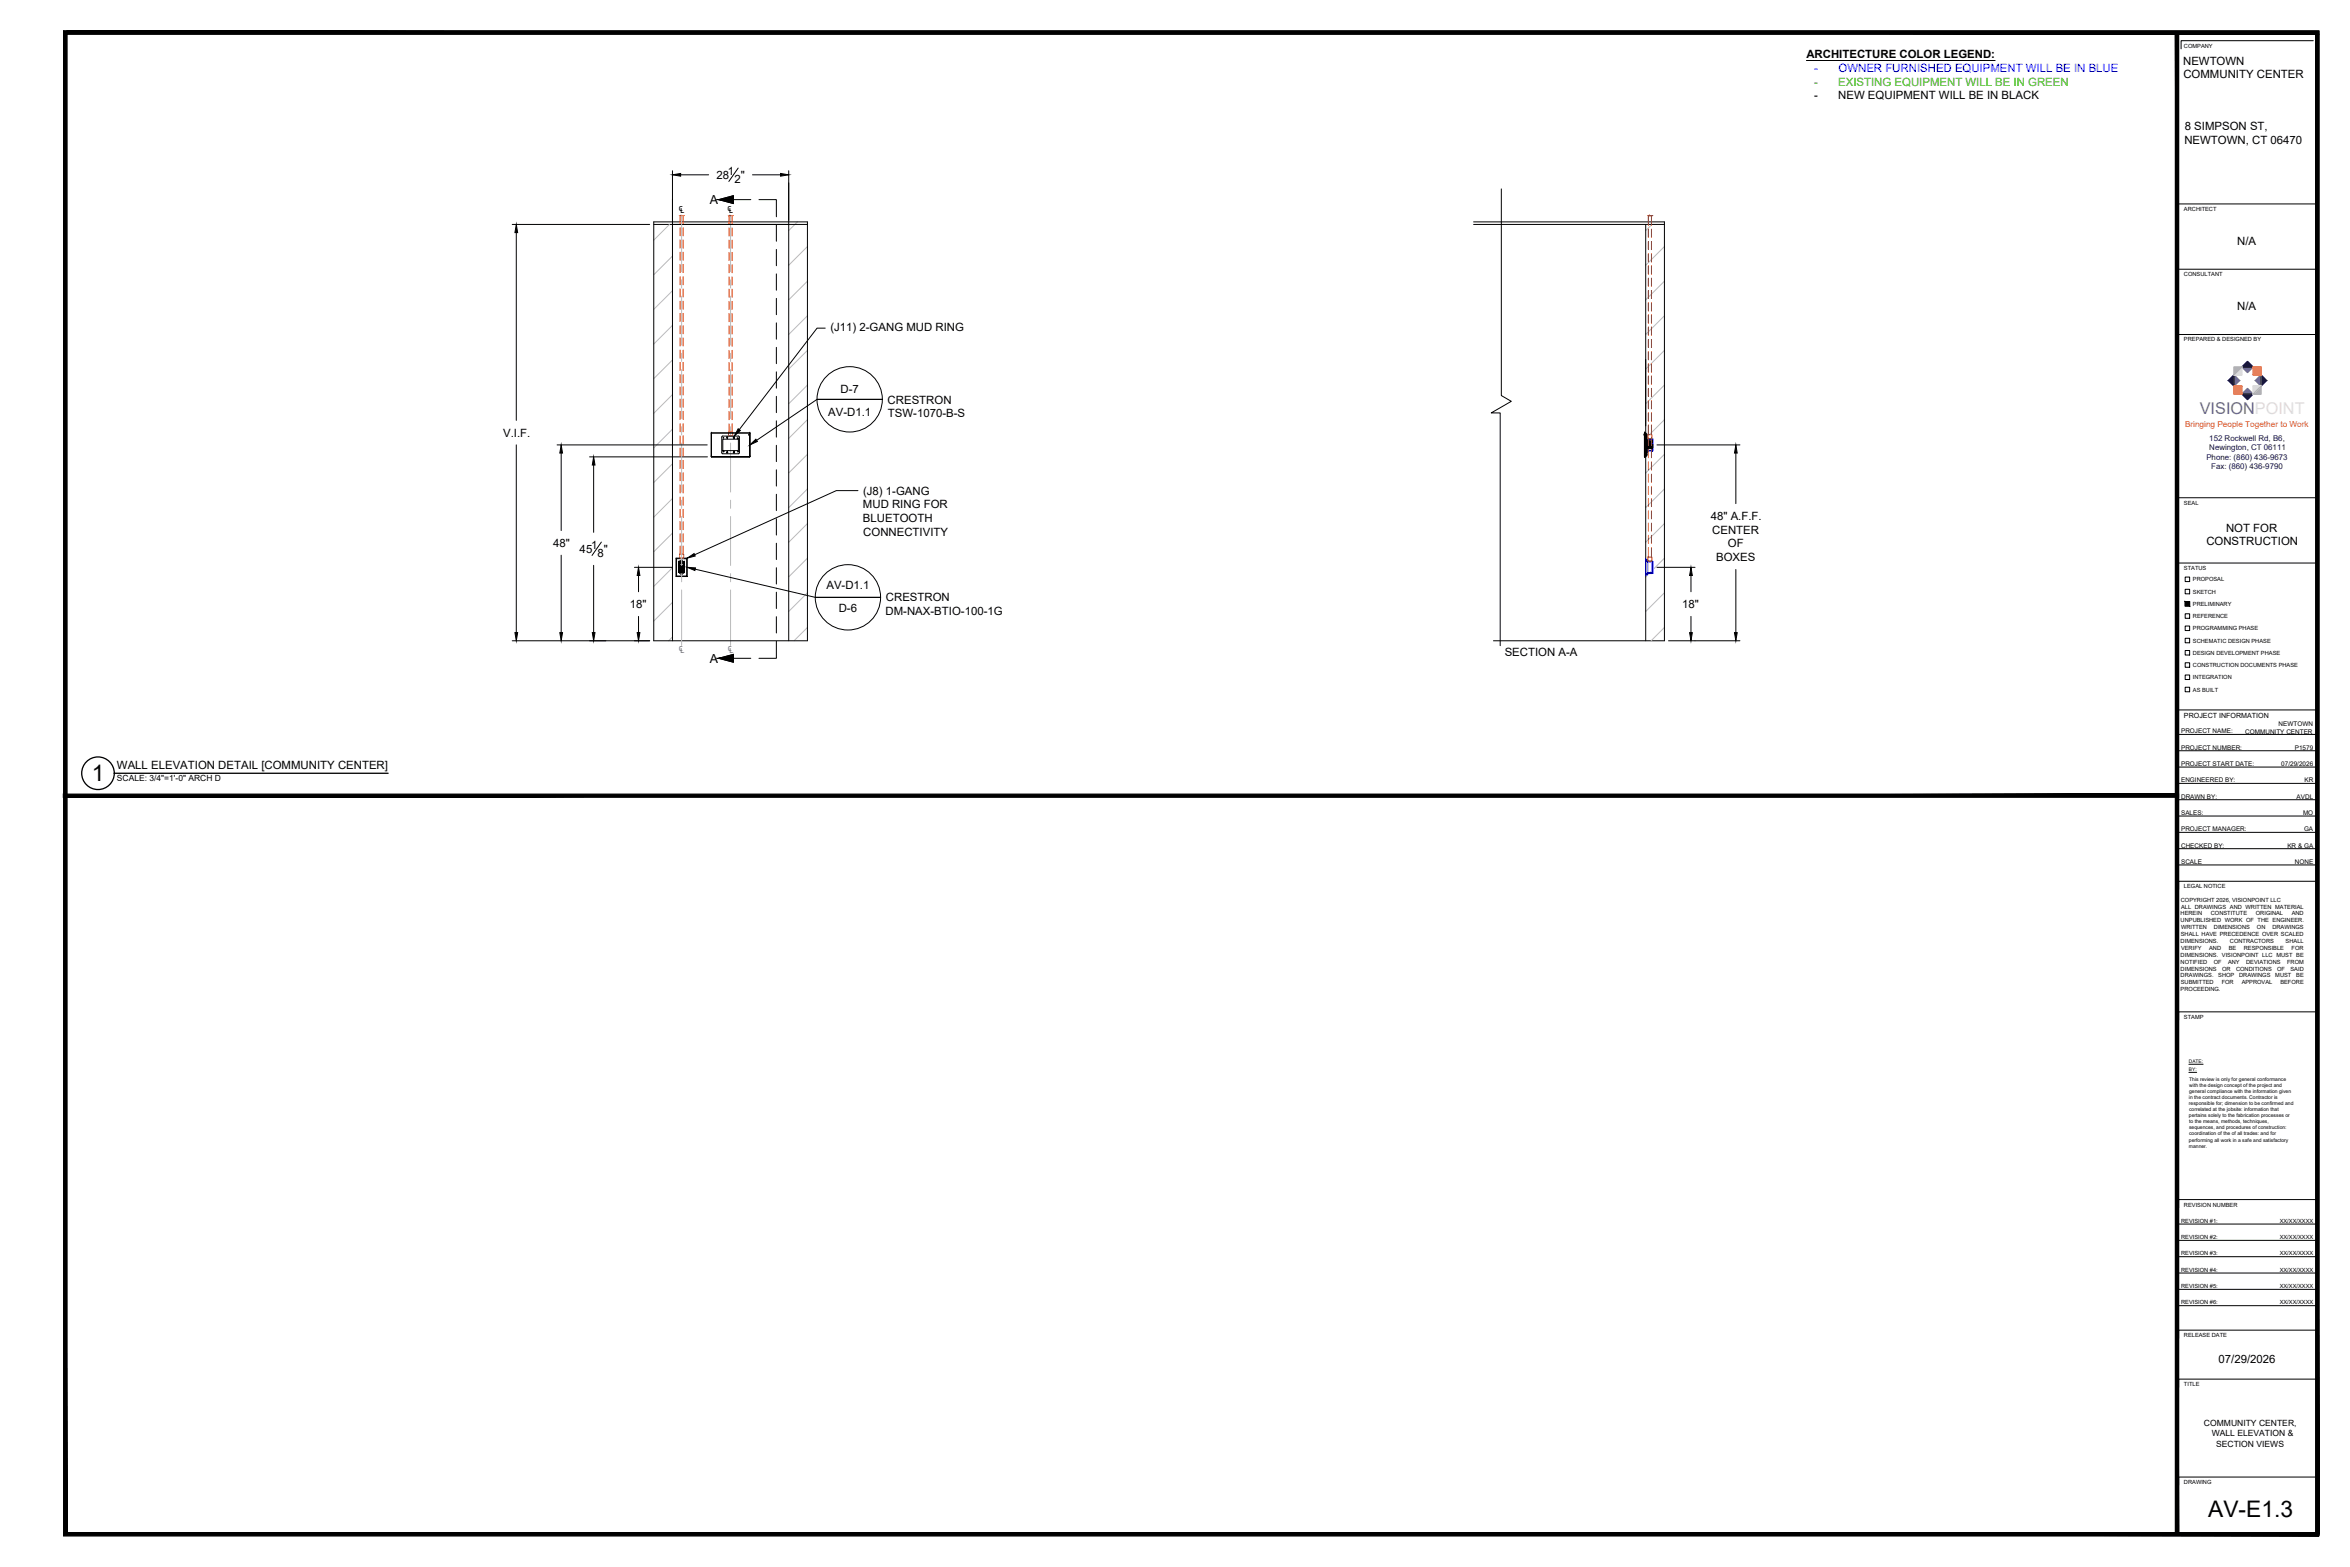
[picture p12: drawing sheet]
<svg xmlns="http://www.w3.org/2000/svg" width="914mm" height="610mm" viewBox="0 0 914 610" stroke-linecap="round" stroke-linejoin="round" font-family="sans-serif">
<defs><g id="words">
<g font-size="8.9">
<text x="35.7" y="304">1</text>
<text x="859.2" y="590.3">AV-E1.3</text>
</g>
<text font-size="6.3" fill="#6e6994" x="856" y="161.2">VISIONPOINT</text>
<g font-size="4.9">
<text x="263.9" y="82.8">℄</text>
<text x="283" y="82.8">℄</text>
</g>
<g font-size="4.9" fill="#4a9595">
<text x="264.1" y="254">℄</text>
<text x="283.1" y="254">℄</text>
</g>
<g font-size="4.8">
<text x="276.2" y="79.5">A</text>
<text x="276.2" y="257.9">A</text>
</g>
<g font-size="4.4">
<text x="702.9" y="22.6">ARCHITECTURE COLOR LEGEND:</text>
<text x="849.5" y="25.3">NEWTOWN</text>
<text x="849.6" y="30.5">COMMUNITY CENTER</text>
<text x="705.9" y="38.7">-</text>
<text x="715.3" y="38.7">NEW EQUIPMENT WILL BE IN BLACK</text>
<text x="850.1" y="50.8">8 SIMPSON ST,</text>
<text x="849.9" y="55.9">NEWTOWN, CT 06470</text>
<text x="278.8" y="69.6">28</text>
<text x="283.2" y="68">1</text>
<text x="285.8" y="71.2">2</text>
<text x="288.3" y="69.6">&quot;</text>
<text x="870.5" y="95.2">N/A</text>
<text x="870.5" y="120.6">N/A</text>
<text x="323.1" y="128.8">(J11) 2-GANG MUD RING</text>
<text x="327" y="153">D-7</text>
<text x="322.2" y="161.7">AV-D1.1</text>
<text x="345.4" y="157">CRESTRON</text>
<text x="345.5" y="162.3">TSW-1070-B-S</text>
<text x="195.8" y="169.9">V.I.F.</text>
<text x="335.8" y="197.8">MUD RING FOR</text>
<text x="335.9" y="192.5">(J8) 1-GANG</text>
<text x="335.8" y="203.2">BLUETOOTH</text>
<text x="665.7" y="202.3">48&quot; A.F.F.</text>
<text x="335.9" y="208.5">CONNECTIVITY</text>
<text x="666.2" y="207.6">CENTER</text>
<text x="866.2" y="206.8">NOT FOR</text>
<text x="215.2" y="212.7">48&quot;</text>
<text x="225.6" y="215.1">45</text>
<text x="230" y="213.5">1</text>
<text x="235" y="215.1">&quot;</text>
<text x="672.3" y="212.9">OF</text>
<text x="858.5" y="212.2">CONSTRUCTION</text>
<text x="232.5" y="216.7">8</text>
<text x="667.7" y="218.3">BOXES</text>
<text x="321.6" y="229.2">AV-D1.1</text>
<text x="344.7" y="234">CRESTRON</text>
<text x="245.1" y="236.6">18&quot;</text>
<text x="326.4" y="237.9">D-6</text>
<text x="344.6" y="239.4">DM-NAX-BTIO-100-1G</text>
<text x="654.6" y="236.6">18&quot;</text>
<text x="585.5" y="255.2">SECTION A-A</text>
<text x="45.5" y="299.1">WALL ELEVATION DETAIL [COMMUNITY CENTER]</text>
<text x="863.3" y="530.2">07/29/2026</text>
</g>
<g font-size="4.4" fill="#00f">
<text x="705.9" y="27.9">-</text>
<text x="715.4" y="27.9">OWNER FURNISHED EQUIPMENT WILL BE IN BLUE</text>
</g>
<g font-size="4.4" fill="#2eb800">
<text x="705.9" y="33.3">-</text>
<text x="715.2" y="33.3">EXISTING EQUIPMENT WILL BE IN GREEN</text>
</g>
<g font-size="3.3">
<text x="45.5" y="304">SCALE: 3/4&quot;=1'-0&quot; ARCH D</text>
<text x="857.6" y="554.8">COMMUNITY CENTER,</text>
<text x="860.6" y="558.8">WALL ELEVATION &amp;</text>
<text x="862.3" y="562.8">SECTION VIEWS</text>
</g>
<text font-size="3.2" fill="#f15c22" x="850.2" y="166.3">Bringing People Together to Work</text>
<g font-size="3.1" fill="#10054c">
<text x="859.6" y="171.4">152 Rockwell Rd, B6,</text>
<text x="858.5" y="178.8">Phone: (860) 436-9673</text>
<text x="859.7" y="175.1">Newington, CT 06111</text>
<text x="860.4" y="182.5">Fax: (860) 436-9790</text>
</g>
<text font-size="2.8" x="849.8" y="279.3">PROJECT INFORMATION</text>
<g font-size="2.5">
<text x="848.7" y="285.3">PROJECT NAME:</text>
<text x="873.6" y="285.4">COMMUNITY CENTER</text>
<text x="886.6" y="282.4">NEWTOWN</text>
<text x="848.7" y="291.7">PROJECT NUMBER:</text>
<text x="892.9" y="291.7">P1579</text>
<text x="848.7" y="298">PROJECT START DATE:</text>
<text x="887.7" y="298">07/29/2026</text>
<text x="848.7" y="304.4">ENGINEERED BY:</text>
<text x="896.7" y="304.4">KR</text>
<text x="848.7" y="310.7">DRAWN BY:</text>
<text x="893.6" y="310.7">AVDL</text>
<text x="848.7" y="317.1">SALES:</text>
<text x="896.1" y="317.1">MO</text>
<text x="848.7" y="323.4">PROJECT MANAGER:</text>
<text x="896.5" y="323.4">GA</text>
<text x="848.7" y="329.8">CHECKED BY:</text>
<text x="890" y="329.8">KR &amp; GA</text>
<text x="848.7" y="336.1">SCALE</text>
<text x="892.9" y="336.1">NONE</text>
</g>
<g font-size="2.2">
<text x="849.8" y="18.5">COMPANY</text>
<text x="849.8" y="82">ARCHITECT</text>
<text x="849.8" y="107.4">CONSULTANT</text>
<text x="849.8" y="132.8">PREPARED &amp; DESIGNED BY</text>
<text x="849.8" y="196.3">SEAL</text>
<text x="849.8" y="221.7">STATUS</text>
<text x="853.3" y="226.2">PROPOSAL</text>
<text x="853.3" y="230.9">SKETCH</text>
<text x="853.3" y="235.7">PRELIMINARY</text>
<text x="853.3" y="245.2">PROGRAMMING PHASE</text>
<text x="853.3" y="240.5">REFERENCE</text>
<text x="853.3" y="250">SCHEMATIC DESIGN PHASE</text>
<text x="853.3" y="254.7">DESIGN DEVELOPMENT PHASE</text>
<text x="853.3" y="259.5">CONSTRUCTION DOCUMENTS PHASE</text>
<text x="853.3" y="269">AS BUILT</text>
<text x="853.3" y="264.3">INTEGRATION</text>
<text x="849.8" y="345.6">LEGAL NOTICE</text>
<text x="848.6" y="350.8">COPYRIGHT 2026, VISIONPOINT LLC</text>
<text x="848.7" y="353.5">ALL DRAWINGS AND WRITTEN MATERIAL</text>
<text x="848.5" y="356.2">HEREIN</text>
<text x="848.5" y="358.8">UNPUBLISHED WORK OF THE ENGINEER.</text>
<text x="860.2" y="356.2">CONSTITUTE</text>
<text x="877.8" y="356.2">ORIGINAL</text>
<text x="891.7" y="356.2">AND</text>
<text x="848.6" y="364.2">SHALL HAVE PRECEDENCE OVER SCALED</text>
<text x="848.7" y="361.5">WRITTEN</text>
<text x="861.4" y="361.5">DIMENSIONS</text>
<text x="878.2" y="361.5">ON</text>
<text x="884.2" y="361.5">DRAWINGS</text>
<text x="848.5" y="366.9">DIMENSIONS.</text>
<text x="848.7" y="369.5">VERIFY</text>
<text x="859.6" y="369.5">AND</text>
<text x="867.2" y="369.5">BE</text>
<text x="867.7" y="366.9">CONTRACTORS</text>
<text x="873.1" y="369.5">RESPONSIBLE</text>
<text x="889.4" y="366.9">SHALL</text>
<text x="891.6" y="369.5">FOR</text>
<text x="848.5" y="372.2">DIMENSIONS. VISIONPOINT LLC MUST BE</text>
<text x="848.5" y="374.9">NOTIFIED</text>
<text x="848.5" y="377.5">DIMENSIONS</text>
<text x="861.4" y="374.9">OF</text>
<text x="864.6" y="377.5">OR</text>
<text x="866.9" y="374.9">ANY</text>
<text x="870.1" y="377.5">CONDITIONS</text>
<text x="874" y="374.9">DEVIATIONS</text>
<text x="886.1" y="377.5">OF</text>
<text x="889.9" y="374.9">FROM</text>
<text x="891.2" y="377.5">SAID</text>
<text x="848.5" y="380.2">DRAWINGS.</text>
<text x="848.6" y="382.9">SUBMITTED</text>
<text x="863.2" y="380.2">SHOP</text>
<text x="864.5" y="382.9">FOR</text>
<text x="871.3" y="380.2">DRAWINGS</text>
<text x="872.3" y="382.9">APPROVAL</text>
<text x="885.3" y="380.2">MUST</text>
<text x="887.3" y="382.9">BEFORE</text>
<text x="893.5" y="380.2">BE</text>
<text x="848.5" y="385.6">PROCEEDING.</text>
<text x="849.8" y="396.3">STAMP</text>
<text x="849.8" y="469.4">REVISION NUMBER</text>
<text x="848.7" y="475.6">REVISION #1:</text>
<text x="887.1" y="475.6">XX/XX/XXXX</text>
<text x="848.7" y="482">REVISION #2:</text>
<text x="887.1" y="482">XX/XX/XXXX</text>
<text x="848.7" y="488.3">REVISION #3:</text>
<text x="887.1" y="488.3">XX/XX/XXXX</text>
<text x="848.7" y="494.7">REVISION #4:</text>
<text x="887.1" y="494.7">XX/XX/XXXX</text>
<text x="848.7" y="501">REVISION #5:</text>
<text x="887.1" y="501">XX/XX/XXXX</text>
<text x="848.7" y="507.4">REVISION #6:</text>
<text x="887.1" y="507.4">XX/XX/XXXX</text>
<text x="849.8" y="520.2">RELEASE DATE</text>
<text x="849.8" y="539.2">TITLE</text>
<text x="849.8" y="577.3">DRAWING</text>
</g>
<g font-size="2">
<text x="851.8" y="425.2">general compliance with the information given</text>
<text x="851.8" y="420.5">This review is only for general conformance</text>
<text x="851.9" y="422.8">with the design concept of the project and</text>
<text x="851.7" y="427.6">in the contract documents. Contractor is</text>
<text x="851.7" y="429.9">responsible for; dimension to be confirmed and</text>
<text x="851.7" y="434.7">pertains solely to the fabrication processes or</text>
<text x="851.8" y="432.3">correlated at the jobsite: information that</text>
<text x="851.8" y="437">to the means, methods, techniques,</text>
<text x="851.8" y="441.7">coordination of the of all trades: and for</text>
<text x="851.8" y="439.4">sequences, and procedures of construction:</text>
<text x="851.7" y="444.1">performing all work in a safe and satisfactory</text>
<text x="851.7" y="446.4">manner.</text>
</g>
<g font-size="1.9">
<text x="851.7" y="413.6">DATE:</text>
<text x="851.7" y="416.8">BY:</text>
</g>
</g></defs>
<!-- layer: 0 -->
<g fill="none" stroke="#bababa" stroke-width=".39">
<path d="M260.5 87.3l-6.1 6.1M261.7 99.6l-7.3 7.3M310.3 86.3l-3.4 3.4M314.2 95.9l-7.3 7.3M642.8 87.3l-2.4 2.4M647.6 95.9l-7.2 7.3M261.7 113.1l-7.3 7.3M314.2 109.4l-7.3 7.2M647.6 109.4l-7.2 7.2M261.7 126.6l-7.3 7.2M314.2 122.9l-7.3 7.2M314.2 136.3l-7.3 7.3"/>
<path d="M647.6 122.9l-7.2 7.2M647.6 136.3l-7.2 7.3M261.7 153.5l-7.3 7.3M261.7 140l-7.3 7.3M314.2 149.8l-7.3 7.3M647.6 149.8l-7.2 7.3M261.7 167l-7.3 7.2M314.2 163.3l-7.3 7.2M314.2 176.7l-7.3 7.3M647.6 163.3l-7.2 7.2M647.6 176.7l-7.2 7.3M261.7 193.9l-7.3 7.3"/>
<path d="M261.7 180.4l-7.3 7.3M314.2 190.2l-7.3 7.3M647.6 190.2l-7.2 7.3M261.7 207.4l-7.3 7.3M314.2 203.7l-7.3 7.2M314.2 217.1l-7.3 7.3M647.6 203.7l-7.2 7.2M647.6 217.1l-7.2 7.3M261.7 234.3l-7.3 7.3M261.7 220.9l-7.3 7.2M314.2 230.6l-7.3 7.3M647.6 230.6l-7.2 7.3"/>
<path d="M261.7 247.8l-1.5 1.5M314.2 244.1l-5.2 5.2M647.6 244.1l-5.1 5.2"/>
</g>
<g fill="none" stroke="#000" stroke-width=".39">
<path d="M24.8 12h1.2v584.8h-1.2zM26 12h876.3v1.3h-876.3zM846.5 13h1.2v583.2h-1.2zM900.1 15.8h-51.4v3.2M901.1 13.3h1.2v583.5h-1.2zM261.7 66.4v19.3M264.8 68h10.9M279.7 77.7l5.7-1.6v3.1zM285.4 77.7h6.7M287.2 65.4l-3.6 5.2M292.8 68h10.9M295.3 77.7h6.8v6.6"/>
<path d="M306.9 71.1v16.2h-45.2v-9.9M306.9 66.4v19.3M584.2 73.5v80.4l3.9 2.2-7.9 4.5h3.5v90.6M901.1 79.3h-54.2v3.2M199.3 87.3h53.5M200.9 90.5v73M254.4 86.3h59.8v163h-59.8zM254.4 87.3h59.8M261.7 87.3v162M302.1 87.5v6.4M302.1 97v6.4M306.9 87.3v162"/>
<path d="M573.4 87.3h74.2M573.4 86.3h74.2v163h-66.5M640.4 87.3v162M302.1 106.6v6.3M302.1 116.1v6.3M901.1 104.7h-54.1v3.2M302.1 125.6v6.4M302.1 135.1v6.4M321.1 127.7h-3.2l-30.2 39.4M901.1 130.1h-54.1v3.2M302.1 144.7v6.3M302.1 154.2v6.3"/>
<path d="M343.3 155.4h-25.4l-23.5 15.9M200.9 173.1v73M216.8 173.1h58.4M218.4 176.3v30.1M229.4 177.7h45.9M276.8 177.6v.1M276.8 168.5v9.2v-9.2M276.8 177.7h.1M276.8 168.5h.1M276.8 168.4v.1M276.9 177.7h.1M276.9 177.7h14.8h-14.8"/>
<path d="M276.9 168.4h.1M276.9 168.4h14.8M281.2 170.9h6.1v4.4h-6.1zM282.7 176l.5 .1zM282.8 170.2l-.1-.2 .4-.1v.3M282.8 170.2h.3M285.4 176l.4 .1zM285.4 170.2v-.2l.3-.1v.3M285.5 170.2h.2M287.3 169.6l.4 .4v6.1l-.4 .4M287.3 169.7h-6.3l-.2 6.4 .4 .4h6.1M291.7 168.4l.1 .1"/>
<path d="M291.7 177.7h.1M291.7 168.4h.1M291.8 177.6l-.1 .1M291.8 177.7h.1M291.8 168.5h.1M291.8 177.7v-9.2v9.2M302.1 163.7v6.4M302.1 173.2v6.4M639.9 168.5h.5M639.9 168.4h.1M639.9 168.4v9.3M639.9 169v.1"/>
<path d="M639.9 168.8v.6M639.9 169.2h.1M639.9 177.7h.1M639.9 177.6h.1M639.9 168.4v9.3v-9.3M639.9 168.5h.1M640 168.4v9.3M640.3 168.5h.1M640.3 177.6h.1M640.4 177.6l-.5 .1M640.4 168.6v.2M640.4 168.4v.3"/>
<path d="M640.4 169l.1 .1M640.4 177.5l-.5 .2M640.4 177h.4M640.4 177.4v.2M640.4 169.2h.4M640.5 177.1l-.1 .1M640.5 169.1v8M640.5 169.1h.3M640.8 169.1v8v-8M640.8 171.8h1.8M640.8 177.1h.1M640.8 169.1h.1"/>
<path d="M640.8 173.9v.1M640.8 177.1h-.3M640.8 174.2h.1M640.8 174h.1M640.8 171.6l1.8 .1M640.8 174.2v.1M640.8 174v.2M640.8 173h.1M640.8 171.3l.1 .1M640.9 173h.1M640.9 173.3v.7v-.7M640.9 173.7h.1"/>
<path d="M640.9 173.3h.1M640.9 174h.1M640.9 174l.1 .1M640.9 173.7h.3M641 173.8h.1M641 173.5h.1M641 174.1h.3M641 173.8h.2M641 173.9h.1M641 173.7v.4M641 173.9h.2M641 173.4h.2"/>
<path d="M641 174.1h1.5h-1.5M641 173.7h.1M641 173.2h.1M641 173.2h1.5h-1.5M641 174.1h.1M641 173.2l-.1 .1M641 173.8v-.2v.2M641 171.9l.2 .3M641 171.9h.2M641.1 174.1h.1M641.1 173.9h.1M641.1 173.4v.5"/>
<path d="M641.1 173.3v.2M641.1 173h.1M641.2 173.7l.1 .2M641.2 173.3v.7M641.2 173.3v.1M641.2 171.8l-.2-.2v.3M641.2 174h.1M641.2 173.8h.1M641.2 173.6h.1M641.2 173.5h.1M641.2 173.4h.1M641.2 173.9h.1"/>
<path d="M641.2 171.9h.1M641.2 171.9l.1 .1M641.2 174.1h.1M641.2 173.3h.1M641.2 173.3v.8M641.2 171.6v.6M641.2 172.2h1.4M641.2 171.9h1.5M641.2 172l1.4 .1M641.3 174h.1M641.3 173.8h.1M641.3 173.6h.1"/>
<path d="M641.3 173.4h.1M641.3 173.4v.6M641.3 173.4l.1 .1M641.3 174.1h.1M641.3 173.9h.1M641.3 173.8v.1M641.3 173.5h.1M641.3 173.7h.1M641.3 173.3v.1M641.3 173.4v.1M641.3 173.3h-.3v.8M641.3 173.3h-.3"/>
<path d="M641.4 173.5l-.4 .1M641.4 173.2v.9M641.5 173.8h.1M641.5 173.5h.1M641.5 173.7h.1M641.5 173.3v.8M641.5 174l.4 .1M641.5 173.8l.2 .1M641.5 173.7l.2 .1M641.5 173.7h.2M641.5 173.3l.4 .1M641.5 174.1h.1"/>
<path d="M641.5 173.3l.2 .1M641.6 173.6v.2zM641.6 173.5v.4M641.6 173.9h.1M641.6 173.6h.1M641.6 173.4h.1M641.6 174.1h.1M641.6 173.3h.1M641.6 174.1h.2M641.6 173.3v.8M641.7 173.4h.1M641.7 173.7h.1"/>
<path d="M641.7 173.8h.1M641.7 173.9h.1M641.7 173.6h.1M641.7 173.9l-.2 .2M641.7 174h.1M641.7 173.5h.1M641.8 174.1h.1M641.8 173.3h.1M641.8 173.3v.8M641.8 173.3v.1M641.8 174h.1M641.8 173.6h.1"/>
<path d="M641.8 173.3l.1 .8M641.8 173.8v.1M641.8 173.5h.1M641.8 173.9h.1M641.8 174v.1M641.9 173.9h.1M641.9 173.5h.1M641.9 173.8h.1M641.9 173.5h-.4M641.9 173.3h-.4M641.9 173.3l-.1 .1M641.9 173.4h.1"/>
<path d="M641.9 173.4v.1M641.9 173.2v.9M642 172.5h.1M641.9 172.4h.1M641.9 172.4v.1M642 172.5h-1.2M642 174l.1 .1M642 172.4h.1M642 172.4h-1.2h1.2M642 172.4v.1M642 172.6h-1.2M642.1 172.5h-.1"/>
<path d="M642.1 173.3l-.1 .7M642.1 174.1h.1M642.1 173.3h.1M642.1 174.1h.5M642.1 173.3h.5M642.1 172.4v.1M642.1 173.3v.8M642.1 172.4l-.1 .1M642.3 173.7h.1M642.1 173.7h.1M642.3 173.5h.1M642.1 173.4h.2"/>
<path d="M642.1 173.7l.2 .1M642.1 173.5h.2M642.1 173.5l.2 .1M642.2 173.5h.1M642.2 174.1h.1M642.2 173.2h.1M642.2 173.2l-.1 .1M642.2 173.5v.4M642.2 174v.1M642.3 173.9h.1M642.3 173.8h.1M642.3 173.6h.1"/>
<path d="M642.3 173.4h.1M642.3 173.4l-.2 .5M642.3 173.7v.1M642.3 173.5l-.2 .1M642.3 173h.1M642.4 174h.1M642.4 173.3h.1M642.4 174.1h.1M642.4 173.2h.1M642.4 174v.1M642.4 173.2v.1M642.5 173.9v.2"/>
<path d="M642.5 174.1h.1M642.5 173.2h.1M642.5 173h.1M642.5 173.2l.1 .1M642.5 173h-1.6M642.6 173.3v.1M642.6 173.3h-.2M642.6 173.4h.1M642.6 174h.1M642.6 173.9h.1M642.6 173.3h.1M642.6 174l-.1 .1"/>
<path d="M642.6 173.3l.1 .2M642.6 173.5v.4M642.6 172l.1 .1M642.6 173h.1M642.6 171.7h.1M642.6 171.6l.1 .1M642.6 172.2v.8M642.6 173l.1 .1M642.6 171.8h.1M642.6 172.1v.1M642.6 173h-1.8M642.6 173.8h.1"/>
<path d="M642.6 171.7v.4M642.6 173.8v.2M642.7 172.9l-.1 .1M642.7 173h.1M642.7 171.6l-1.9-.3 1.9 .4M642.7 172.8v.1M642.7 172.8l-1.9 .1M642.7 171.7v1.3M642.7 173v.1M642.7 173.5h-.3v.4l.3-.1M642.7 172.3h.1M642.7 173.5v.4"/>
<path d="M642.7 173.9h.1M642.7 173.4h.1M642.7 173.4l.1 .1M642.7 171.7v.6M642.7 173.8h.1M642.7 173.5h.1M642.7 172.1h.1M642.7 171.9h.1M642.7 173.1h.1M642.7 173.1h.3M642.7 172.9v.2M642.7 172.9l.2 1.6h-2.1"/>
<path d="M642.7 173.1l-1.9 .1M642.8 171.9h.1M642.8 173.8h.1M642.8 173.5h.1M642.8 173.8l-.1 .1M642.8 171.9l-.2 .3M642.8 173.5v.3M642.8 171.9v.2M642.8 172h.1M642.8 172.1h.1M642.9 172.9l.1 .1M643 174h.1"/>
<path d="M643 173.2h.1M643 174.3l-2.2 .1M643 173.1v1.2M643 174.3l-.1 .2M644.7 173.1h32.3M675.4 176.3v19.6M231 180.9v26.2M302.1 182.8v6.3M302.1 192.3v6.3M333.8 190.9h-8.4l-55.1 24.9M901.1 193.6h-53.8v3.2M218.4 216v30.1"/>
<path d="M231 219.9v26.2M234 210.9l-3.6 5.2M264.2 218.7h.1M264.2 218.7v4M264.3 218.7h.1M264.3 218.6h.1M264.3 218.7h1.8h-1.8M264.3 218.7h-.1M264.3 218.6l-.1 .1M264.3 218.6v2.9M264.6 219.1h1.3v.7h-1.4zM264.8 218.9h.1"/>
<path d="M264.9 218.9h.1M265 218.9h.1M265 218.9h.2M265.2 218.9h.1M265.3 218.9h.1M265.4 218.9h.1M265.5 218.9h.1M265.6 218.9h-.3M265.6 218.9h.1M265.6 218.9h-.8M265.7 218.9h.1M266.1 218.6v.1"/>
<path d="M266.1 218.7h-1.8h1.8M266.1 218.7h.1M266.1 218.6l.2 .1M266.1 218.6l-1.8 .1M266.2 218.7l-.1 2.8M266.2 218.7h.1M266.2 218.7l.1 4M266.3 218.7h.1M302.1 201.8v6.4M302.1 211.3v6.4M901.1 219h-53.9v3.2M246.9 220.7h14.6"/>
<path d="M248.5 223.9v6.3M248.5 239.8v6.3M264.2 222.7l.1 .1M264.2 221.7h.1M264.2 221.6l1.9 .1M264.2 222.7h.1M264.2 221.6h.1M264.2 221.7v.9M264.2 222.5h.1M264.2 222.6h.1M264.2 221.5v.1M264.2 222.5h2.1"/>
<path d="M264.2 221.7h2.1M264.2 221.5h2.1M264.2 221.4v.1M264.2 222.4l.1 .1M264.2 221.4h.1M264.2 222.4h.1M264.2 221.8h.1M264.2 221.4v-2.7v2.7M264.3 221.5h.1M264.2 221.5h.1M264.2 222.6h2M264.3 221.4v.1"/>
<path d="M264.3 222.4h.1M264.3 221.8h.1M264.3 222.6h.1M264.3 222.7h.1M264.3 222.5h.1M264.3 222.5l-.1 .1M264.3 222.6l-.1 .1M264.3 222.8h1.6M264.3 222.5h1.6h-1.4M264.3 222.4h1.8M264.3 221.7h1.8M264.3 222.8h.1"/>
<path d="M264.3 221.7h.1M264.3 221.7l-.1 .1M264.3 221.7v.1M264.3 222.7l1.8 .1M264.3 221.6h.1M264.3 221.6v1.2M264.4 221.6h.1M264.4 221.7h.1M264.5 222.7h.1M264.5 222.5h.1M264.5 222.8h.1M264.5 222.5v.3"/>
<path d="M264.5 222.8h.2M264.5 222.5v.1M264.6 220.8h.4v.4h-.4v-.2l.2 .3 .3-.2zM264.7 222.8h.1M265.4 220.1v.2l.4-.1-.1 .3-.3-.3 .4-.1-.1 .4-.3-.2 .3 .2 .1-.3zM265.5 220.8l-.1 .2 .2-.3 .3 .3-.4 .2v-.4l.4 .3-.3 .2-.2-.3v.2h.4v-.3zM265.7 222.8h.1M265.9 222.8h.1M265.9 222.5h.1M265.9 222.7h.1M265.9 222.5v.1M265.9 222.6h.1"/>
<path d="M265.9 222.5v.3M266 222.5h.1M266 222.6h.1M266.1 221.7h.1M266.1 221.6h.1M266.1 221.5h-1.8h1.8M266.1 222.6v.1M266.1 221.7l.1 .1M266.1 222.6h.1M266.1 222.5l.2 .1M266.1 222.5h.1M266.1 221.5h.1"/>
<path d="M266.1 222.4v.4M266.1 222.8h.1M266.2 222.5h.1M266.2 221.8v.6v-.6M266.2 222.4h-.1M266.2 222.4h.1M266.2 222.5v.1M266.2 221.8h.1M266.2 221.5h.1M266.2 221.4l-.1 .1M266.2 222.4l-.1 .1M266.2 221.7h.1"/>
<path d="M266.2 221.6v1M266.2 222.6h.1M266.2 221.5v.1M266.3 222.6h.1M266.3 222.5h.1M266.3 221.6h.1M266.3 221.7v1M266.3 221.7h-.1M266.3 222.7h.1M266.3 222.7l-.2 .1M266.3 222.6l-.4 .1M266.3 221.6h-2.1"/>
<path d="M270.5 221.4l46.7 11h25.4M302.1 220.9v6.3M302.1 230.4v6.3M302.1 239.9v6.4M644.7 220.7h14.9M658 223.9v6.3M658 239.8v6.3M675.4 221.6v24.5M850.3 238.8h1.7v1.7h-1.7zM850.3 224.5h1.7v1.8h-1.7zM850.3 229.3h1.7v1.7h-1.7zM850.3 234h1.7v1.8h-1.7z"/>
<path d="M199.3 249.3h53.5M279.7 256.1l5.7-1.5v3zM285.4 256.1h6.7M302.1 249.4v6.7h-6.8M649.2 249.3h27.8M850.3 243.5h1.7v1.8h-1.7zM850.3 248.3h1.7v1.8h-1.7zM850.3 253.1h1.7v1.7h-1.7zM850.3 257.8h1.7v1.8h-1.7zM850.3 267.4h1.7v1.7h-1.7zM850.3 262.6h1.7v1.8h-1.7zM901.1 276.2h-53.8v3.2"/>
<path d="M847.7 298.4h53.4M847.7 292.1h53.4M847.7 285.7h53.4M847.7 304.8h53.4M847.7 311.1h53.4M847.7 317.5h53.4M847.7 323.8h53.4M847.7 330.2h53.4M847.7 336.5h53.4M901.1 342.8h-53.4v3.2M901.1 393.6h-53.4v3.2M851.7 414h5.6"/>
<path d="M851.7 417.2h3.1M847.7 476.2h53.4M901.1 466.7h-53.4v3.1M847.7 495.2h53.4M847.7 488.9h53.4M847.7 482.5h53.4M847.7 501.6h53.4M847.7 507.9h53.4M901.1 517.5h-53.4v3.1M901.1 536.5h-53.4v3.2M901.1 574.6h-53.4v3.2M24.8 596.2h877.5v1.3h-877.5z"/>
<circle cx="281.5" cy="175.6" r=".2"/>
<circle cx="281.5" cy="170.3" r=".12"/>
<circle cx="282.9" cy="175.6" r=".12"/>
<circle cx="282.9" cy="170.5" r=".12"/>
<circle cx="285.6" cy="175.6" r=".12"/>
<circle cx="285.6" cy="170.5" r=".12"/>
<circle cx="287" cy="170.5" r=".2"/>
<circle cx="287.1" cy="175.7" r=".12"/>
<circle cx="291.5" cy="169.1" r=".07"/>
<circle cx="291.5" cy="169.3" r=".1"/>
<circle cx="291.5" cy="168.9" r=".1"/>
<circle cx="264.8" cy="220.3" r=".26"/>
<circle cx="264.8" cy="221" r=".26"/>
<circle cx="264.8" cy="220.3" r=".25"/>
</g>
<g fill="#000" stroke="#000" stroke-width=".39">
<path d="M261.7 68l3.1-.5v1zM303.7 67.5l3.2 .5-3.2 .5zM200.9 87.3l.5 3.2h-1zM218.4 173.1l.5 3.2h-1.1zM287.2 166.8l.9 .6-2.4 2.3zM291.8 173.1l2.3-2.2 .6 .8zM675.4 173.1l.6 3.2h-1.1zM231 177.7l.5 3.2h-1zM267.4 217.1l2.7-1.8 .4 1zM248.5 220.7l.5 3.2h-1.1zM267.4 220.7l3.2 .2-.2 1.1zM658 220.7l.5 3.2h-1.1z"/>
<path d="M200.4 246.1h1l-.5 3.2zM217.8 246.1h1.1l-.5 3.2zM230.5 246.1h1l-.5 3.2zM247.9 246.1h1.1l-.5 3.2zM657.4 246.1h1.1l-.5 3.2zM674.9 246.1h1.1l-.6 3.2z"/>
<path d="M24.8 12l1.2 584.8v-584.8zM24.8 12l1.2 584.8h-1.2z"/>
<path d="M846.5 13l1.2 583.2v-583.2zM846.5 13l1.2 583.2h-1.2z"/>
<path d="M26 12l876.3 1.3v-1.3zM26 12l876.3 1.3h-876.3z"/>
<path d="M901.1 13.3l1.2 583.5v-583.5zM901.1 13.3l1.2 583.5h-1.2z"/>
<path d="M279.7 77.7l5.7-1.6v1.6zM279.7 77.7l5.7 1.5v-1.5z"/>
<path d="M850.3 234l1.7 1.8v-1.8zM850.3 234l1.7 1.8h-1.7z"/>
<path d="M279.7 256.1l5.7-1.5v1.5zM279.7 256.1l5.7 1.5v-1.5z"/>
<path d="M24.6 308.9v1.3l823.1-1.3zM24.6 310.2l823.1-1.3v1.3z"/>
<path d="M24.8 596.2l877.5 1.3v-1.3zM24.8 596.2l877.5 1.3h-877.5z"/>
</g>
<!-- layer: VP-ELEVATION - SYMBOL -->
<g fill="none" stroke="#bababa" stroke-width=".39">
<path d="M265.2 84.1v21.6M284.3 84.1v21.6M265.2 108.9v3.1M265.2 115.2v19.1M284.3 108.9v3.1M284.3 115.2v19.1M265.2 137.4v3.2M284.3 137.4v3.2M265.2 143.8v19M284.3 143.8v19M265.2 166v3.2M265.2 172.4v19"/>
<path d="M284.3 166v3.2M284.3 172.4v19M265.2 194.6v3.2M284.3 194.6v3.2M265.2 200.9v19.1M284.3 200.9v19.1M265.2 223.2v3.1M265.2 229.5v21.6M284.3 223.2v3.1M284.3 229.5v21.6"/>
</g>
<!-- layer: 0 -->
<g fill="none" stroke="#dd3700" stroke-width=".39">
<path d="M264.3 83.9h2M264.6 83.9v3.1M264.6 88.6v3.2M264.6 93.3v3.2M264.6 98.1v3.2M265.8 83.9v3.1M265.8 88.6v3.2M265.8 93.3v3.2M265.8 98.1v3.2M283.4 83.9h2M283.7 83.9v3.2M283.7 88.6v3.2"/>
<path d="M283.7 93.4v3.2M283.7 98.2v3.2M284.9 83.9v3.2M284.9 88.6v3.2M284.9 93.4v3.2M284.9 98.2v3.2M641.1 83.9h2M641.4 83.9v3.7M641.4 89.2v3.2M641.4 93.9v3.2M641.4 98.7v3.2M642.6 83.9v3.7"/>
<path d="M642.6 89.2v3.2M642.6 93.9v3.2M642.6 98.7v3.2M264.6 102.9v3.1M264.6 107.6v3.2M264.6 112.4v3.2M264.6 117.2v3.1M265.8 102.9v3.1M265.8 107.6v3.2M265.8 112.4v3.2M265.8 117.2v3.1M283.7 103v3.1"/>
<path d="M283.7 107.7v3.2M283.7 112.5v3.2M283.7 117.2v3.2M284.9 103v3.1M284.9 107.7v3.2M284.9 112.5v3.2M284.9 117.2v3.2M641.4 103.5v3.1M641.4 108.2v3.2M641.4 113v3.2M641.4 117.8v3.1M642.6 103.5v3.1"/>
<path d="M642.6 108.2v3.2M642.6 113v3.2M642.6 117.8v3.1M264.6 121.9v3.2M264.6 126.7v3.2M264.6 131.4v3.2M264.6 136.2v3.2M265.8 121.9v3.2M265.8 126.7v3.2M265.8 131.4v3.2M265.8 136.2v3.2M283.7 122v3.2"/>
<path d="M283.7 126.8v3.1M283.7 131.5v3.2M283.7 136.3v3.2M284.9 122v3.2M284.9 126.8v3.1M284.9 131.5v3.2M284.9 136.3v3.2M641.4 122.5v3.2M641.4 127.3v3.2M641.4 132v3.2M641.4 136.8v3.2M642.6 122.5v3.2"/>
<path d="M642.6 127.3v3.2M642.6 132v3.2M642.6 136.8v3.2M264.6 141v3.1M264.6 145.7v3.2M264.6 150.5v3.2M264.6 155.3v3.1M265.8 141v3.1M265.8 145.7v3.2M265.8 150.5v3.2M265.8 155.3v3.1M283.7 141.1v3.1"/>
<path d="M283.7 145.8v3.2M283.7 150.6v3.2M283.7 155.3v3.2M284.9 141.1v3.1M284.9 145.8v3.2M284.9 150.6v3.2M284.9 155.3v3.2M641.4 141.6v3.1M641.4 146.3v3.2M641.4 151.1v3.2M641.4 155.9v3.1M642.6 141.6v3.1"/>
<path d="M642.6 146.3v3.2M642.6 151.1v3.2M642.6 155.9v3.1M264.6 160v3.2M264.6 164.8v3.2M264.6 169.6v3.1M264.6 174.3v3.2M264.6 179.1v3.2M265.8 160v3.2M265.8 164.8v3.2M265.8 169.6v3.1M265.8 174.3v3.2"/>
<path d="M265.8 179.1v3.2M283.5 168h1.6v1.7h-1.6zM283.7 160.1v3.2M283.7 164.9v3.1M284.9 160.1v3.2M284.9 164.9v3.1M641.2 169.1h1.6v1.6h-1.6zM641.4 160.6v3.2M641.4 165.4v3.7M641.4 170.1v3.2M641.4 174.9v3.2M641.4 179.7v3.1"/>
<path d="M642.6 160.6v3.2M642.6 165.4v3.7M642.6 170.1v3.2M642.6 174.9v3.2M642.6 179.7v3.1M264.6 183.9v3.1M264.6 188.6v3.2M264.6 193.4v3.2M264.6 198.1v3.2M265.8 183.9v3.1M265.8 188.6v3.2M265.8 193.4v3.2"/>
<path d="M265.8 198.1v3.2M641.4 184.4v3.2M641.4 189.2v3.2M641.4 194v3.1M641.4 198.7v3.2M642.6 184.4v3.2M642.6 189.2v3.2M642.6 194v3.1M642.6 198.7v3.2M264.4 215.5h1.6v1.6h-1.6zM264.6 202.9v3.2M264.6 207.7v3.1"/>
<path d="M264.6 212.4v3.1M265.8 202.9v3.2M265.8 207.7v3.1M265.8 212.4v3.1M641.2 216.7h1.6v1.6h-1.6zM641.4 203.5v3.2M641.4 208.2v3.2M641.4 213v3.7M642.6 203.5v3.2M642.6 208.2v3.2M642.6 213v3.7"/>
</g>
<!-- layer: Layer 1 -->
<g fill="none" stroke="#000" stroke-width=".39">
<path d="M264.8 220.2l.1 .2zM265.5 220.3h.1M265.5 220.4h.1M265.6 220.9v.2zM265.6 221h.1M265.6 221.1h.1M265.6 220.9h.1"/>
<circle cx="264.8" cy="221" r=".1"/>
</g>
<!-- layer: AV-PLATE-DEC -->
<g fill="none" stroke="#000" stroke-width=".39">
<path d="M264.2 218.8v3.8M264.4 218.7l-.2 .1M264.4 218.6v.1M264.4 218.6h1.7M266.1 218.7l.1 .1M266.1 218.6v.1M266.2 218.8h.1M266.2 218.8v3.8zM264.2 222.6l.2 .1M264.2 222.6h.1M264.4 222.7h1.7M264.4 222.7h.1"/>
<path d="M266.1 222.7h.1"/>
</g>
<!-- layer: AV-PLAT -->
<g fill="none" stroke="#000" stroke-width=".39">
<path d="M263 217.1h4.4v7.2h-4.4zM263 217.1l.2 .2M263.2 217.3h4v6.8h-4zM265.2 218.1h.1M267.4 217.1l-.2 .2M263.2 224.1l-.2 .2M265.2 223.3h.1M267.2 224.1l.2 .2"/>
<circle cx="265.2" cy="218.1" r=".24"/>
<circle cx="265.2" cy="218.1" r=".12"/>
<circle cx="265.2" cy="223.3" r=".24"/>
<circle cx="265.2" cy="223.3" r=".12"/>
</g>
<!-- layer: VP-ELECTRICAL-PLAN -->
<g fill="none" stroke="#000" stroke-width=".39">
<path d="M317.9 155.4h25.4M317.2 232.4h25.4"/>
<circle cx="330.6" cy="155.4" r="12.7"/>
<circle cx="329.9" cy="232.4" r="12.7"/>
</g>
<!-- layer: 0 -->
<g fill="none" stroke="#00f" stroke-width=".39">
<path d="M640.3 169.9h.1M640.4 176h.5v-.3h-.5v.5M640.4 170.1h.5v.3h-.5M640.4 175.5l-.1 .7M640.4 170.5l-.1-.6 .1 .8M640.9 170.1l.2 .5M640.9 175.6v.1M640.9 175.3l.1 .1M640.9 175.3h-.5v.3h.5M641 175.5l-.1 .1M641 170.5v.1M641 175.7h-.1"/>
<path d="M641.1 175.2l-.2 .4 .2-.1M641.1 170.9l.1-.3-.1 4.9M641.1 175.5h.1M641.1 170.6h.1M641.1 170.7l-.7-.2v.3M641.2 170.6l1.7 .1v.3l-2.5-.2v4.5M641.2 175.5h1.7v-.3h-1.7l-.3 .8M642.8 170.6l.3 .2M643.1 175.4h.1M643.1 175.4l-.2-.2v-4.2h.2v4.2l-.3 .3M640.3 217.6h.1M640.4 217.7l.5 .1v.3h-.5"/>
<path d="M640.4 218.1l-.1-.5 .1 .7M640.9 217.8l.2 .5M641 218.1v.2M641.1 218.6l.1-.3-.1 4.8M641.1 218.3h.1M641.1 218.4l-.7-.3v.3M641.2 218.3h1.7v.3l-2.5-.2v4.6M642.8 218.3l.3 .1M640.4 223.4h.5v.3h-.5M640.4 223.1l-.1 .8M640.4 223.3v.6M640.9 223.3h.1"/>
<path d="M641 223.1l-.1 .2M641 223h-.6v.3h.5M641.1 222.8l-.2 .5 .2-.2M641.1 223.2h.1M641.2 223.1h1.7v-.3h-1.7l-.3 .8M643.1 223h.1M643.1 222.8v-4.2h-.2v4.2l.2 .2M643.1 222.8l-.3 .3"/>
</g>
<g fill="#6e6994" stroke="#6e6994" stroke-width=".39">
<path d="M872.3 142.8h4.4l-2.2 2.1z"/>
<path d="M869.3 145.8l2.1 2.2h-2.1z"/>
<path d="M879.8 145.8v2.2h-2.2z"/>
<path d="M869.3 148h2.1l-2.1 2.2z"/>
<path d="M877.6 148h2.2v2.2z"/>
<path d="M872.3 153.3l2.2-2.2 2.2 2.2z"/>
</g>
<path d="M869.3 145.8l2.1 2.2-2.1 2.2zM872.3 142.8h4.4l-2.2 2.1zM872.3 153.3l2.2-2.2 2.2 2.2zM879.8 145.8v4.4l-2.2-2.2z" fill="none" stroke="#6e6994" stroke-width=".39"/>
<g fill="#10054c" stroke="#10054c" stroke-width=".39">
<path d="M872.3 142.8l2.2-2.2 2.2 2.2z"/>
<path d="M869.3 145.8v2.2h-2.2z"/>
<path d="M879.8 145.8l2.2 2.2h-2.2z"/>
<path d="M867.1 148h2.2v2.2z"/>
<path d="M879.8 148h2.2l-2.2 2.2z"/>
<path d="M872.3 153.3h4.4l-2.2 2.2z"/>
</g>
<path d="M869.3 145.8v4.4l-2.2-2.2zM872.3 142.8l2.2-2.2 2.2 2.2zM872.3 153.3h4.4l-2.2 2.2zM879.8 145.8l2.2 2.2-2.2 2.2z" fill="none" stroke="#10054c" stroke-width=".39"/>
<g fill="#e2d1e6" stroke="#e2d1e6" stroke-width=".39">
<path d="M869.3 145.8l3-3v3zM869.3 145.8l3 .1z"/>
<path d="M876.7 150.2h3.1zM876.7 150.2v3.1l3.1-3.1z"/>
</g>
<path d="M869.3 145.8l3-3v3.1zM876.7 150.2h3.1l-3.1 3.1z" fill="none" stroke="#e2d1e6" stroke-width=".39"/>
<g fill="#f15c22" stroke="#f15c22" stroke-width=".39">
<path d="M876.7 142.8h3.1v3z"/>
<path d="M869.3 150.2l3 3.1h-3zM869.3 153.3h3z"/>
</g>
<g fill="#bf97c6" stroke="#bf97c6" stroke-width=".39">
<path d="M869.3 142.8h3l-3 3z"/>
<path d="M876.7 153.3l3.1-3.1v3.1zM876.7 153.3h3.1z"/>
</g>
<path d="M869.3 142.8h3l-3 3zM876.7 153.3l3.1-3.1v3.1z" fill="none" stroke="#bf97c6" stroke-width=".39"/>
<g fill="#f58026" stroke="#f58026" stroke-width=".39">
<path d="M876.7 142.8l3.1 3h-3.1zM876.7 145.8h3.1z"/>
<path d="M869.3 150.2h3zM869.3 150.2l3 3.1v-3.1z"/>
</g>
<path d="M869.3 150.2h3v3.1zM876.7 142.8l3.1 3-3.1 .1z" fill="none" stroke="#f58026" stroke-width=".39"/>
<path d="M869.3 150.2l3 3.1h-3zM876.7 142.8h3.1v3z" fill="none" stroke="#f15c22" stroke-width=".39"/>
<!-- layer: VP-(TitleBlock) Annotation -->
<g fill="none" stroke="#000" stroke-width=".51">
<path d="M44.5 300.8h106.5"/>
<circle cx="38.1" cy="300.8" r="6.3"/>
</g>
<!-- layer: EXISTING EQUIPMENT -->
<path d="M702.9 23.5h73.4" fill="none" stroke="#000" stroke-width=".39"/>
<use href="#words"/>
</svg>
